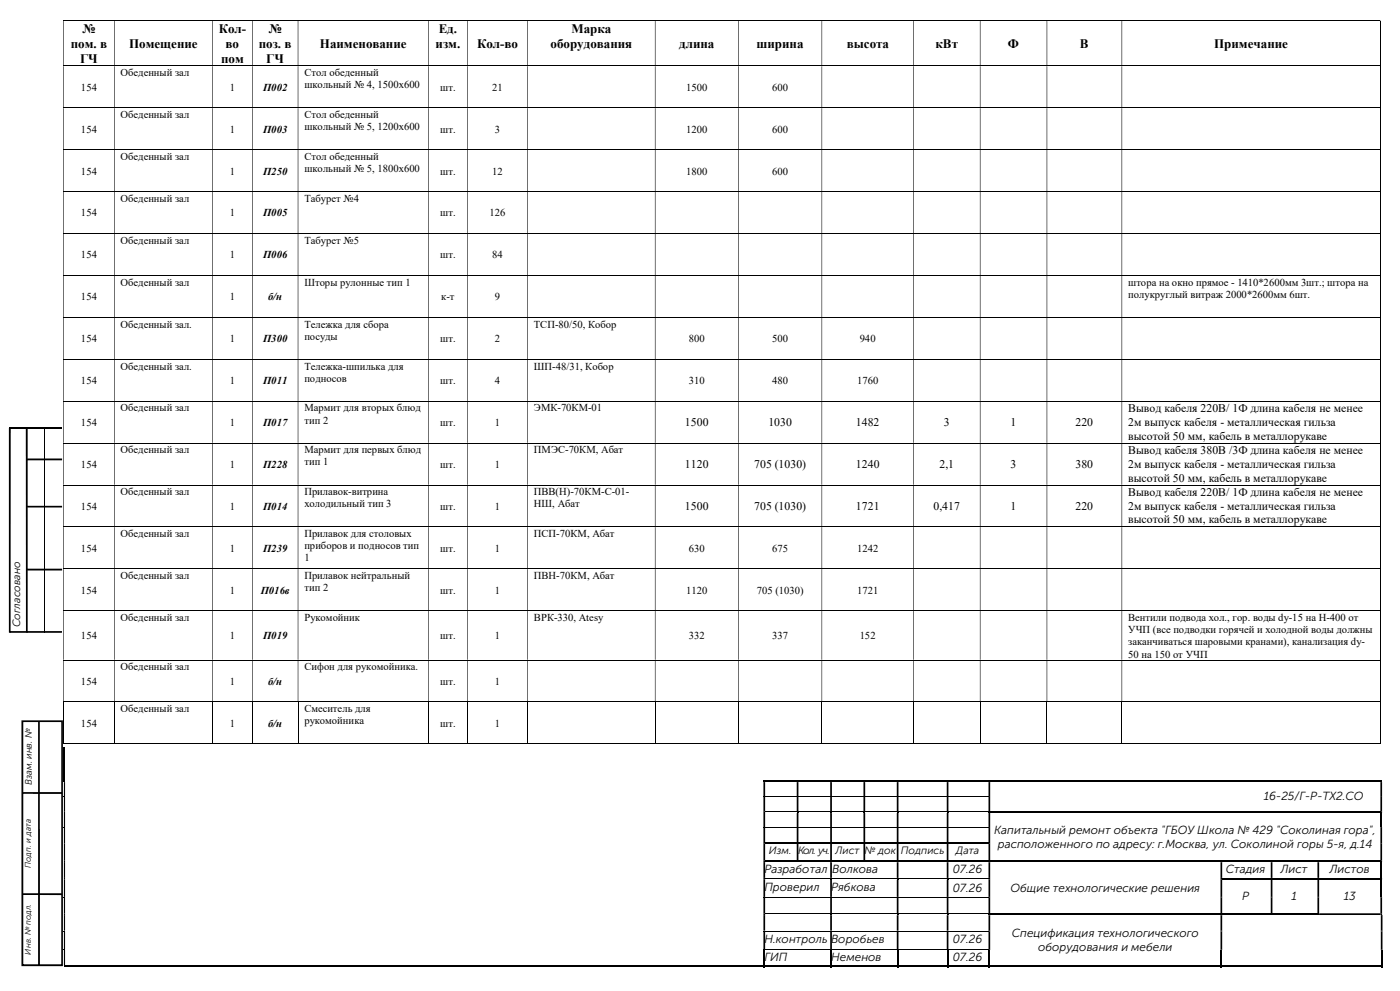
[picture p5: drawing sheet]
<svg xmlns="http://www.w3.org/2000/svg" width="420mm" height="297mm" viewBox="0 0 420 297" stroke-linecap="round" stroke-linejoin="round" font-family="sans-serif">
<defs><g id="words">
<g font-size="3.9">
<text x="24.7" y="9.9">№</text>
<text x="65.6" y="9.9">Кол-</text>
<text x="80.6" y="9.9">№</text>
<text x="131.6" y="9.9">Ед.</text>
<text x="171.4" y="9.9">Марка</text>
<text x="21.3" y="14.4">пом. в</text>
<text x="38.7" y="14.4">Помещение</text>
<text x="67.7" y="14.4">во</text>
<text x="77.6" y="14.4">поз. в</text>
<text x="96" y="14.4">Наименование</text>
<text x="130.7" y="14.4">изм.</text>
<text x="143.1" y="14.4">Кол-во</text>
<text x="165.2" y="14.4">оборудования</text>
<text x="203.7" y="14.4">длина</text>
<text x="227" y="14.4">ширина</text>
<text x="254" y="14.4">высота</text>
<text x="280.6" y="14.4">кВт</text>
<text x="302.3" y="14.4">Ф</text>
<text x="324" y="14.4">В</text>
<text x="364.2" y="14.4">Примечание</text>
<text x="24" y="18.8">ГЧ</text>
<text x="66.3" y="18.8">пом</text>
<text x="79.9" y="18.8">ГЧ</text>
</g>
<g font-size="3.5">
<text x="338.5" y="123.6">Вывод кабеля 220В/ 1Ф длина кабеля не менее</text>
<text x="205.5" y="127.8">1500</text>
<text x="230.5" y="127.8">1030</text>
<text x="256.7" y="127.8">1482</text>
<text x="283.1" y="127.8">3</text>
<text x="303.2" y="127.8">1</text>
<text x="322.6" y="127.8">220</text>
<text x="338.5" y="127.7">2м выпуск кабеля - металлическая гильза</text>
<text x="338.5" y="131.7">высотой 50 мм, кабель в металлорукаве</text>
<text x="338.5" y="136.2">Вывод кабеля 380В /3Ф длина кабеля не менее</text>
<text x="205.5" y="140.3">1120</text>
<text x="226.2" y="140.3">705 (1030)</text>
<text x="256.8" y="140.3">1240</text>
<text x="281.8" y="140.3">2,1</text>
<text x="303.1" y="140.3">3</text>
<text x="322.6" y="140.3">380</text>
<text x="338.5" y="140.3">2м выпуск кабеля - металлическая гильза</text>
<text x="338.5" y="144.3">высотой 50 мм, кабель в металлорукаве</text>
<text x="338.5" y="148.8">Вывод кабеля 220В/ 1Ф длина кабеля не менее</text>
<text x="205.5" y="152.9">1500</text>
<text x="226.2" y="152.9">705 (1030)</text>
<text x="256.8" y="152.9">1721</text>
<text x="280" y="152.9">0,417</text>
<text x="303.1" y="152.9">1</text>
<text x="322.6" y="152.9">220</text>
<text x="338.5" y="152.8">2м выпуск кабеля - металлическая гильза</text>
<text x="338.5" y="156.8">высотой 50 мм, кабель в металлорукаве</text>
<text x="379.1" y="239.7">16-25/Г-Р-ТХ2.СО</text>
<text x="298.3" y="249.8">Капитальный ремонт объекта &quot;ГБОУ Школа № 429 &quot;Соколиная гора&quot;,</text>
<text x="299.3" y="254">расположенного по адресу: г.Москва, ул. Соколиной горы 5-я, д.14</text>
<text x="229.3" y="261.7">Разработал</text>
<text x="249.7" y="261.7">Волкова</text>
<text x="285.8" y="261.7">07.26</text>
<text x="367.7" y="261.7">Стадия</text>
<text x="384.2" y="261.7">Лист</text>
<text x="398.9" y="261.7">Листов</text>
<text x="229.3" y="267">Проверил</text>
<text x="249.3" y="267">Рябкова</text>
<text x="285.8" y="267.2">07.26</text>
<text x="303.1" y="267.3">Общие технологические решения</text>
<text x="372.6" y="269.7">Р</text>
<text x="387.4" y="269.7">1</text>
<text x="403.1" y="269.7">13</text>
<text x="303.5" y="280.9">Спецификация технологического</text>
<text x="229.3" y="282.5">Н.контроль</text>
<text x="249.3" y="282.5">Воробьев</text>
<text x="285.8" y="282.5">07.26</text>
<text x="311.4" y="285.1">оборудования и мебели</text>
<text x="229.3" y="288">ГИП</text>
<text x="249.3" y="288">Неменов</text>
<text x="285.8" y="288">07.26</text>
</g>
<g font-size="3.2">
<text x="36.2" y="22.8">Обеденный зал</text>
<text x="91.3" y="22.8">Стол обеденный</text>
<text x="24.3" y="27.2">154</text>
<text x="68.9" y="27.2">1</text>
<text x="79" y="27.2">П002</text>
<text x="91.3" y="26.5">школьный № 4, 1500х600</text>
<text x="132.1" y="27.2">шт.</text>
<text x="147.7" y="27.2">21</text>
<text x="205.9" y="27.2">1500</text>
<text x="231.6" y="27.2">600</text>
<text x="36.2" y="35.4">Обеденный зал</text>
<text x="91.3" y="35.4">Стол обеденный</text>
<text x="24.3" y="39.8">154</text>
<text x="68.9" y="39.8">1</text>
<text x="79" y="39.8">П003</text>
<text x="91.3" y="39">школьный № 5, 1200х600</text>
<text x="132.1" y="39.8">шт.</text>
<text x="148.4" y="39.8">3</text>
<text x="205.9" y="39.8">1200</text>
<text x="231.6" y="39.8">600</text>
<text x="36.2" y="47.9">Обеденный зал</text>
<text x="91.3" y="47.9">Стол обеденный</text>
<text x="24.3" y="52.3">154</text>
<text x="68.9" y="52.3">1</text>
<text x="79" y="52.3">П250</text>
<text x="91.3" y="51.6">школьный № 5, 1800х600</text>
<text x="132.1" y="52.3">шт.</text>
<text x="147.7" y="52.3">12</text>
<text x="205.9" y="52.3">1800</text>
<text x="231.6" y="52.3">600</text>
<text x="24.3" y="64.9">154</text>
<text x="36.2" y="60.5">Обеденный зал</text>
<text x="68.9" y="64.9">1</text>
<text x="79" y="64.9">П005</text>
<text x="91.3" y="60.5">Табурет №4</text>
<text x="132.1" y="64.9">шт.</text>
<text x="146.9" y="64.9">126</text>
<text x="24.3" y="77.4">154</text>
<text x="36.2" y="73.1">Обеденный зал</text>
<text x="68.9" y="77.4">1</text>
<text x="79" y="77.4">П006</text>
<text x="91.3" y="73.1">Табурет №5</text>
<text x="132.1" y="77.4">шт.</text>
<text x="147.7" y="77.4">84</text>
<text x="36.2" y="85.6">Обеденный зал</text>
<text x="91.3" y="85.6">Шторы рулонные тип 1</text>
<text x="338.5" y="85.6">штора на окно прямое - 1410*2600мм 3шт.; штора на</text>
<text x="338.5" y="89.3">полукруглый витраж 2000*2600мм 6шт.</text>
<text x="24.3" y="90">154</text>
<text x="68.9" y="90">1</text>
<text x="80.4" y="90">б/н</text>
<text x="132.4" y="90">к-т</text>
<text x="148.4" y="90">9</text>
<text x="36.2" y="98.2">Обеденный зал.</text>
<text x="91.3" y="98.2">Тележка для сбора</text>
<text x="91.3" y="101.8">посуды</text>
<text x="160.2" y="98.2">ТСП-80/50, Кобор</text>
<text x="24.3" y="102.5">154</text>
<text x="68.9" y="102.5">1</text>
<text x="79" y="102.5">П300</text>
<text x="132.1" y="102.5">шт.</text>
<text x="148.4" y="102.5">2</text>
<text x="206.6" y="102.5">800</text>
<text x="231.6" y="102.5">500</text>
<text x="257.9" y="102.5">940</text>
<text x="36.2" y="110.7">Обеденный зал.</text>
<text x="91.3" y="110.7">Тележка-шпилька для</text>
<text x="160.2" y="110.7">ШП-48/31, Кобор</text>
<text x="24.3" y="115.1">154</text>
<text x="68.9" y="115.1">1</text>
<text x="79" y="115.1">П011</text>
<text x="91.3" y="114.4">подносов</text>
<text x="132.1" y="115.1">шт.</text>
<text x="148.4" y="115.1">4</text>
<text x="206.6" y="115.1">310</text>
<text x="231.6" y="115.1">480</text>
<text x="257.1" y="115.1">1760</text>
<text x="36.2" y="123.3">Обеденный зал</text>
<text x="91.3" y="123.3">Мармит для вторых блюд</text>
<text x="160.2" y="123.3">ЭМК-70КМ-01</text>
<text x="24.3" y="127.7">154</text>
<text x="68.9" y="127.7">1</text>
<text x="79" y="127.7">П017</text>
<text x="91.3" y="127">тип 2</text>
<text x="132.1" y="127.7">шт.</text>
<text x="148.4" y="127.7">1</text>
<text x="36.2" y="135.8">Обеденный зал</text>
<text x="91.3" y="135.8">Мармит для первых блюд</text>
<text x="160.2" y="135.8">ПМЭС-70КМ, Абат</text>
<text x="24.3" y="140.2">154</text>
<text x="68.9" y="140.2">1</text>
<text x="79" y="140.2">П228</text>
<text x="91.3" y="139.5">тип 1</text>
<text x="132.1" y="140.2">шт.</text>
<text x="148.4" y="140.2">1</text>
<text x="36.2" y="148.4">Обеденный зал</text>
<text x="91.3" y="148.4">Прилавок-витрина</text>
<text x="160.2" y="148.4">ПВВ(Н)-70КМ-С-01-</text>
<text x="24.3" y="152.8">154</text>
<text x="68.9" y="152.8">1</text>
<text x="79" y="152.8">П014</text>
<text x="91.3" y="152.1">холодильный тип 3</text>
<text x="132.1" y="152.8">шт.</text>
<text x="148.4" y="152.8">1</text>
<text x="160.2" y="152.1">НШ, Абат</text>
<text x="36.2" y="161">Обеденный зал</text>
<text x="91.3" y="161">Прилавок для столовых</text>
<text x="160.2" y="161">ПСП-70КМ, Абат</text>
<text x="24.3" y="165.4">154</text>
<text x="68.9" y="165.4">1</text>
<text x="79" y="165.4">П239</text>
<text x="91.3" y="164.6">приборов и подносов тип</text>
<text x="132.1" y="165.4">шт.</text>
<text x="148.4" y="165.4">1</text>
<text x="206.6" y="165.4">630</text>
<text x="231.6" y="165.4">675</text>
<text x="257.1" y="165.4">1242</text>
<text x="36.2" y="173.5">Обеденный зал</text>
<text x="91.3" y="168.3">1</text>
<text x="91.3" y="173.5">Прилавок нейтральный</text>
<text x="160.2" y="173.5">ПВН-70КМ, Абат</text>
<text x="24.3" y="177.9">154</text>
<text x="68.9" y="177.9">1</text>
<text x="78.2" y="177.9">П016в</text>
<text x="91.3" y="177.2">тип 2</text>
<text x="132.1" y="177.9">шт.</text>
<text x="148.4" y="177.9">1</text>
<text x="205.9" y="177.9">1120</text>
<text x="227" y="177.9">705 (1030)</text>
<text x="257.1" y="177.9">1721</text>
<text x="6.1" y="188" transform="rotate(-90 6.1 188)">Согласовано</text>
<text x="24.3" y="191.6">154</text>
<text x="36.2" y="186.1">Обеденный зал</text>
<text x="68.9" y="191.6">1</text>
<text x="79" y="191.6">П019</text>
<text x="91.3" y="186.1">Рукомойник</text>
<text x="132.1" y="191.6">шт.</text>
<text x="148.4" y="191.6">1</text>
<text x="160.2" y="186.1">ВРК-330, Atesy</text>
<text x="206.6" y="191.6">332</text>
<text x="231.6" y="191.6">337</text>
<text x="257.9" y="191.6">152</text>
<text x="338.5" y="186.1">Вентили подвода хол., гор. воды dy-15 на Н-400 от</text>
<text x="338.5" y="189.7">УЧП (все подводки горячей и холодной воды должны</text>
<text x="338.5" y="193.4">заканчиваться шаровыми кранами), канализация dy-</text>
<text x="338.5" y="197.1">50 на 150 от УЧП</text>
<text x="36.2" y="200.9">Обеденный зал</text>
<text x="91.3" y="200.9">Сифон для рукомойника.</text>
<text x="24.3" y="205.2">154</text>
<text x="68.9" y="205.2">1</text>
<text x="80.4" y="205.2">б/н</text>
<text x="132.1" y="205.2">шт.</text>
<text x="148.4" y="205.2">1</text>
<text x="36.2" y="213.4">Обеденный зал</text>
<text x="91.3" y="213.4">Смеситель для</text>
<text x="24.3" y="217.8">154</text>
<text x="68.9" y="217.8">1</text>
<text x="80.4" y="217.8">б/н</text>
<text x="91.3" y="217.1">рукомойника</text>
<text x="132.1" y="217.8">шт.</text>
<text x="148.4" y="217.8">1</text>
<text x="230.7" y="255.9">Изм.</text>
<text x="239.4" y="255.9">Кол. уч.</text>
<text x="250.7" y="255.9">Лист</text>
<text x="259.3" y="255.9">№ док</text>
<text x="270.2" y="255.9">Подпись</text>
<text x="286.8" y="255.9">Дата</text>
</g>
<text font-size="2.8" x="9.6" y="235.3" transform="rotate(-90 9.6 235.3)">Взам. инв. №</text>
<g font-size="2.5">
<text x="9.2" y="260.1" transform="rotate(-90 9.2 260.1)">Подп. и дата</text>
<text x="9.2" y="286.1" transform="rotate(-90 9.2 286.1)">Инв. № подл.</text>
</g>
</g></defs>
<path d="M19.3 223.8v10" fill="none" stroke="#000" stroke-width=".34"/>
<g fill="#000">
<path d="M11.4 216.2h.5l.1 73.1h-.6zM6.7 237.4h11.9v.6l-11.9-.1zM19.2 233.8h.3v.6h-.3zM19.2 238.6h.3v.2h-.3zM239.5 233.8h9.5v.6h-9.5zM249.6 233.8h9.4v.6h-9.4zM259.5 233.8h9.5v.6h-9.5zM269.5 233.8h14.5v.6h-14.5zM284.5 233.8h12v.6h-12zM414.1 233.8h.5v.6h-.5zM19.2 247.9h.3v.2h-.3zM229.5 252.3h9.5v.6h-9.5z"/>
<path d="M239 243.1h.5v.6h-.5zM239 252.3h.5v.6h-.5zM239.5 252.3h9.5v.6h-9.5zM239.5 257.9h9.5v.5h-9.5zM249 243.1h.6v.6h-.6zM249 252.3h.6v.6h-.6zM249 257.9h.6v.5h-.6zM249.6 252.3h9.4v.6h-9.4zM259 243.1h.5v.6h-.5zM259 252.3h.5v.6h-.5zM259.5 252.3h9.5v.6h-9.5zM259.5 257.9h9.5v.5h-9.5z"/>
<path d="M269 243.1h.5v.6h-.5zM269 252.3h.5v.6h-.5zM269 257.9h.5v.5h-.5zM269.5 252.3h14.5v.6h-14.5zM269.5 257.9h14.5v.5h-14.5zM284 243.1h.5v.6h-.5zM284 252.3h.5v.6h-.5zM284 257.9h.5v.5h-.5zM284.5 252.3h12v.6h-12zM284.5 257.9h12v.5h-12zM296.5 243.1h.6v.6h-.6zM296.5 257.9h.6v.5h-.6z"/>
<path d="M297.1 243.1h117v.5h-117zM297.1 257.9h69v.5h-69zM366.6 257.9h14.6v.5h-14.6zM381.7 257.9h13.5v.5h-13.5zM395.7 257.9h18.4v.5h-18.4zM414.1 243.7h.5v4.2h-.5zM414.1 258.4h.5v4.7h-.5zM6.7 267.7h11.9v.6l-11.9-.1zM19.2 268.8h.3v.3h-.3zM19.2 278.9h.3v.3h-.3zM249 263.1h.6v.6h-.6zM249 273.7h.6v.6h-.6z"/>
<path d="M269 263.1h.5v.6h-.5zM269 273.7h.5v.6h-.5zM284 263.1h.5v.6h-.5zM284 273.7h.5v.6h-.5zM296.5 273.7h.6v.6h-.6zM297.1 273.7h69v.5h-69zM366.1 273.7h.5v.6h-.5zM366.6 263.1h14.6v.5h-14.6zM381.2 263.1h.5v.6h-.5zM381.7 263.1h13.5v.5h-13.5zM395.2 263.1h.5v.6h-.5zM395.7 263.1h18.4v.5h-18.4z"/>
<path d="M414.1 263.7h.5v5.1h-.5zM19.2 284.5h.3v.2h-.3zM19.2 289.4h209.8v.5h-209.8zM229.5 289.4h19.5v.5h-19.5zM249.6 289.4h19.4v.5h-19.4zM269.5 289.4h14.5v.5h-14.5zM284.5 289.4h12v.5h-12zM297.1 289.4h69v.5h-69zM366.6 289.4h47.6v.5h-47.6zM414.2 289.4h.5v.5h-.5z"/>
<path d="M6.4 215.9h12.5v73.7h-12.5zM6.7 216.4l.3-.2v73.1l-.3-.3h11.9l-.2 .3v-73.1l.2 .2z"/>
</g>
<g fill="#000">
<path d="M19.2 234.4h.3v4.2h-.3zM229 234.4h.5v4.2h-.5zM239 234.4h.5v4.2h-.5zM249 234.4h.6v4.2h-.6zM259 234.4h.5v4.2h-.5zM269 234.4h.5v4.2h-.5zM284 234.4h.5v4.2h-.5zM296.5 234.4h.6v4.2h-.6zM414.1 234.4h.5v4.2h-.5z" fill-rule="evenodd"/>
<path d="M229 233.8h.5v.6h-.5z" fill-rule="evenodd"/>
<path d="M229.5 233.8h9.5v.6h-9.5z" fill-rule="evenodd"/>
<path d="M239 233.8h.5v.6h-.5z" fill-rule="evenodd"/>
<path d="M249 233.8h.6v.6h-.6z" fill-rule="evenodd"/>
<path d="M259 233.8h.5v.6h-.5z" fill-rule="evenodd"/>
<path d="M269 233.8h.5v.6h-.5z" fill-rule="evenodd"/>
<path d="M284 233.8h.5v.6h-.5z" fill-rule="evenodd"/>
<path d="M296.5 233.8h.6v.6h-.6z" fill-rule="evenodd"/>
<path d="M296.5 238.6h.6v.2h-.6zM414.1 238.6h.5v.2h-.5zM19.2 238.8h.3v4.3h-.3zM229 238.8h.5v4.3h-.5zM239 238.8h.5v4.3h-.5zM249 238.8h.6v4.3h-.6zM259 238.8h.5v4.3h-.5zM269 238.8h.5v4.3h-.5zM284 238.8h.5v4.3h-.5z" fill-rule="evenodd"/>
<path d="M296.5 238.8h.6v4.3h-.6zM414.1 238.8h.5v4.3h-.5z" fill-rule="evenodd"/>
<path d="M297.1 233.8h117.2v.6h-117.2z" fill-rule="evenodd"/>
<path d="M414.1 233.8h.5v.6h-.5z" fill-rule="evenodd"/>
<path d="M19.2 243.1h.3v.6h-.3zM229 243.1h.5v.6h-.5z" fill-rule="evenodd"/>
<path d="M19.2 252.3h.3v.6h-.3zM229 252.3h.5v.6h-.5z" fill-rule="evenodd"/>
<path d="M19.2 257.9h.3v.5h-.3zM229 257.9h.5v.5h-.5z" fill-rule="evenodd"/>
<path d="M229.5 257.9h10v.5h-10z" fill-rule="evenodd"/>
<path d="M249.6 257.9h9.9v.5h-9.9z" fill-rule="evenodd"/>
<path d="M296.5 247.9h.6v.2h-.6zM414.1 247.9h.5v.2h-.5zM19.2 248.1h.3v4.2h-.3zM229 248.1h.5v4.2h-.5zM239 248.1h.5v4.2h-.5zM249 248.1h.6v4.2h-.6zM259 248.1h.5v4.2h-.5zM269 248.1h.5v4.2h-.5zM284 248.1h.5v4.2h-.5z" fill-rule="evenodd"/>
<path d="M296.5 248.1h.6v4.2h-.6zM414.1 248.1h.5v4.2h-.5z" fill-rule="evenodd"/>
<path d="M296.5 252.3h.6v.6h-.6zM414.1 252.3h.5v.6h-.5zM19.2 252.9h.3v5h-.3zM229 252.9h.5v5h-.5zM239 252.9h.5v5h-.5zM249 252.9h.6v5h-.6zM259 252.9h.5v5h-.5zM269 252.9h.5v5h-.5zM284 252.9h.5v5h-.5z" fill-rule="evenodd"/>
<path d="M296.5 252.9h.6v5h-.6zM414.1 252.9h.5v5h-.5z" fill-rule="evenodd"/>
<path d="M366.1 257.9h.5v.5h-.5z" fill-rule="evenodd"/>
<path d="M381.2 257.9h.5v.5h-.5z" fill-rule="evenodd"/>
<path d="M395.2 257.9h.5v.5h-.5z" fill-rule="evenodd"/>
<path d="M414.1 243.1h.5v.6h-.5zM19.2 243.7h.3v4.2h-.3zM229 243.7h.5v4.2h-.5zM239 243.7h.5v4.2h-.5zM249 243.7h.6v4.2h-.6zM259 243.7h.5v4.2h-.5zM269 243.7h.5v4.2h-.5zM284 243.7h.5v4.2h-.5zM296.5 243.7h.6v4.2h-.6z" fill-rule="evenodd"/>
<path d="M414.1 257.9h.5v.5h-.5zM19.2 258.4h.3v4.7h-.3zM229 258.4h.5v4.7h-.5zM249 258.4h.6v4.7h-.6zM269 258.4h.5v4.7h-.5zM284 258.4h.5v4.7h-.5zM296.5 258.4h.6v4.7h-.6zM366.1 258.4h.5v4.7h-.5zM381.2 258.4h.5v4.7h-.5zM395.2 258.4h.5v4.7h-.5z" fill-rule="evenodd"/>
<path d="M19.2 263.1h.3v.6h-.3zM229 263.1h.5v.6h-.5z" fill-rule="evenodd"/>
<path d="M19.2 273.7h.3v.6h-.3zM229 273.7h.5v.6h-.5z" fill-rule="evenodd"/>
<path d="M296.5 263.1h.6v.6h-.6zM366.1 263.1h.5v.6h-.5z" fill-rule="evenodd"/>
<path d="M296.5 268.8h.6v.3h-.6zM366.1 268.8h.5v.3h-.5zM381.2 268.8h.5v.3h-.5zM395.2 268.8h.5v.3h-.5zM414.1 268.8h.5v.3h-.5zM19.2 269.1h.3v4.6h-.3zM229 269.1h.5v4.6h-.5zM249 269.1h.6v4.6h-.6zM269 269.1h.5v4.6h-.5zM284 269.1h.5v4.6h-.5z" fill-rule="evenodd"/>
<path d="M296.5 269.1h.6v4.6h-.6zM366.1 269.1h.5v4.6h-.5zM381.2 269.1h.5v4.6h-.5zM395.2 269.1h.5v4.6h-.5zM414.1 269.1h.5v4.6h-.5z" fill-rule="evenodd"/>
<path d="M296.5 278.9h.6v.3h-.6zM366.1 278.9h.5v.3h-.5zM414.2 278.9h.5v.3h-.5zM19.2 279.2h.3v5.3h-.3zM229 279.2h.5v5.3h-.5zM249 279.2h.6v5.3h-.6zM269 279.2h.5v5.3h-.5zM284 279.2h.5v5.3h-.5z" fill-rule="evenodd"/>
<path d="M296.5 279.2h.6v5.3h-.6zM366.1 279.2h.5v5.3h-.5zM414.2 279.2h.5v5.3h-.5z" fill-rule="evenodd"/>
<path d="M366.6 273.7h29.1v.5h-29.1z" fill-rule="evenodd"/>
<path d="M395.7 273.7h18.4v.5h-18.4zM414.2 274.2l.5 .1z" fill-rule="evenodd"/>
<path d="M414.1 263.1h.5v.6h-.5zM19.2 263.7h.3v5.1h-.3zM229 263.7h.5v5.1h-.5zM249 263.7h.6v5.1h-.6zM269 263.7h.5v5.1h-.5zM284 263.7h.5v5.1h-.5zM296.5 263.7h.6v5.1h-.6zM366.1 263.7h.5v5.1h-.5zM381.2 263.7h.5v5.1h-.5zM395.2 263.7h.5v5.1h-.5z" fill-rule="evenodd"/>
<path d="M414.1 273.7h.5v.5h-.5zM19.2 274.3h.3v4.6h-.3zM229 274.3h.5v4.6h-.5zM249 274.3h.6v4.6h-.6zM269 274.3h.5v4.6h-.5zM284 274.3h.5v4.6h-.5zM296.5 274.3h.6v4.6h-.6zM366.1 274.3h.5v4.6h-.5zM414.2 274.3h.5v4.6h-.5z" fill-rule="evenodd"/>
<path d="M229 284.7h.5v5.2h-.5z" fill-rule="evenodd"/>
<path d="M249 284.7h.6v5.2h-.6z" fill-rule="evenodd"/>
<path d="M269 284.7h.5v5.2h-.5z" fill-rule="evenodd"/>
<path d="M284 284.7h.5v5.2h-.5z" fill-rule="evenodd"/>
<path d="M296.5 284.5h.6v.2h-.6zM366.1 284.5h.5v.2h-.5zM414.2 284.5h.5v.2h-.5zM19.2 284.7h.3v4.7h-.3z" fill-rule="evenodd"/>
<path d="M296.5 284.7h.6v5.2h-.6z" fill-rule="evenodd"/>
<path d="M366.1 284.7h.5v5.2h-.5z" fill-rule="evenodd"/>
<path d="M414.2 284.7h.5v5.2h-.5z" fill-rule="evenodd"/>
</g>
<g fill="none" stroke="#000" stroke-width=".3">
<path d="M229 238.7h67.5M229 248h67.5M229.5 243.2h9.5M239.5 243.2h9.5M249.6 243.2h9.4M259.5 243.2h9.5M269.5 243.2h14.5M284.5 243.2h12M229 268.9h67.5M229 279.1h67.5M229.5 263.2h19.5M229.5 273.9h19.5"/>
<path d="M249.6 263.2h19.4M249.6 273.9h19.4M269.5 263.2h14.5M269.5 273.9h14.5M284.5 263.2h12M284.5 273.9h12M229 284.6h67.5"/>
</g>
<path d="M2.2 165.9h4.7v24h-4.7z" fill="#fff"/>
<g fill="#000">
<path d="M414 6.1l.1 .2zM19 6.3h.2v13.4h-.2zM34.2 6.3h.2v13.4h-.2zM63.6 6.3h.2v13.4h-.2zM75.6 6.3h.2v13.4h-.2zM89.3 6.3h.2v13.4h-.2zM128.4 6.3h.2v13.4h-.2zM140.2 6.3h.1v13.4h-.1zM158.2 6.3h.2v13.4h-.2zM196.5 6.3h.1v13.4h-.1zM221.4 6.3h.2v13.4h-.2zM246.5 6.3h.1v13.4h-.1zM274 6.3h.2v13.4h-.2zM294 6.3h.1v13.4h-.1zM314 6.3h.2v13.4h-.2zM336.5 6.3h.1v13.4h-.1z" fill-rule="evenodd"/>
<path d="M414 19.7l.1 .2zM19 19.9h.2v12.4h-.2zM34.2 19.9h.2v12.4h-.2zM63.6 19.9h.2v12.4h-.2zM75.6 19.9h.2v12.4h-.2zM89.3 19.9h.2v12.4h-.2zM128.4 19.9h.2v12.4h-.2zM140.2 19.9h.1v12.4h-.1zM158.2 19.9h.2v12.4h-.2zM196.5 19.9h.1v12.4h-.1zM221.4 19.9h.2v12.4h-.2zM246.5 19.9h.1v12.4h-.1zM274 19.9h.2v12.4h-.2zM294 19.9h.1v12.4h-.1zM314 19.9h.2v12.4h-.2zM336.5 19.9h.1v12.4h-.1z" fill-rule="evenodd"/>
<path d="M414 32.3l.1 .1zM19 32.4h.2v12.4h-.2zM34.2 32.4h.2v12.4h-.2zM63.6 32.4h.2v12.4h-.2zM75.6 32.4h.2v12.4h-.2zM89.3 32.4h.2v12.4h-.2zM128.4 32.4h.2v12.4h-.2zM140.2 32.4h.1v12.4h-.1zM158.2 32.4h.2v12.4h-.2zM196.5 32.4h.1v12.4h-.1zM221.4 32.4h.2v12.4h-.2zM246.5 32.4h.1v12.4h-.1zM274 32.4h.2v12.4h-.2zM294 32.4h.1v12.4h-.1zM314 32.4h.2v12.4h-.2zM336.5 32.4h.1v12.4h-.1z" fill-rule="evenodd"/>
<path d="M414 44.8l.1 .2zM19 45h.2v12.4h-.2zM34.2 45h.2v12.4h-.2zM63.6 45h.2v12.4h-.2zM75.6 45h.2v12.4h-.2zM89.3 45h.2v12.4h-.2zM128.4 45h.2v12.4h-.2zM140.2 45h.1v12.4h-.1zM158.2 45h.2v12.4h-.2zM196.5 45h.1v12.4h-.1zM221.4 45h.2v12.4h-.2zM246.5 45h.1v12.4h-.1zM274 45h.2v12.4h-.2zM294 45h.1v12.4h-.1zM314 45h.2v12.4h-.2zM336.5 45h.1v12.4h-.1z" fill-rule="evenodd"/>
<path d="M414 57.4l.1 .1zM19 57.5h.2v12.4h-.2zM34.2 57.5h.2v12.4h-.2zM63.6 57.5h.2v12.4h-.2zM75.6 57.5h.2v12.4h-.2zM89.3 57.5h.2v12.4h-.2zM128.4 57.5h.2v12.4h-.2zM140.2 57.5h.1v12.4h-.1zM158.2 57.5h.2v12.4h-.2zM196.5 57.5h.1v12.4h-.1zM221.4 57.5h.2v12.4h-.2zM246.5 57.5h.1v12.4h-.1zM274 57.5h.2v12.4h-.2zM294 57.5h.1v12.4h-.1zM314 57.5h.2v12.4h-.2zM336.5 57.5h.1v12.4h-.1z" fill-rule="evenodd"/>
<path d="M414 69.9l.1 .2zM19 70.1h.2v12.4h-.2zM34.2 70.1h.2v12.4h-.2zM63.6 70.1h.2v12.4h-.2zM75.6 70.1h.2v12.4h-.2zM89.3 70.1h.2v12.4h-.2zM128.4 70.1h.2v12.4h-.2zM140.2 70.1h.1v12.4h-.1zM158.2 70.1h.2v12.4h-.2zM196.5 70.1h.1v12.4h-.1zM221.4 70.1h.2v12.4h-.2zM246.5 70.1h.1v12.4h-.1zM274 70.1h.2v12.4h-.2zM294 70.1h.1v12.4h-.1zM314 70.1h.2v12.4h-.2zM336.5 70.1h.1v12.4h-.1z" fill-rule="evenodd"/>
<path d="M414 82.5l.1 .1zM19 82.6h.2v12.4h-.2zM34.2 82.6h.2v12.4h-.2zM63.6 82.6h.2v12.4h-.2zM75.6 82.6h.2v12.4h-.2zM89.3 82.6h.2v12.4h-.2zM128.4 82.6h.2v12.4h-.2zM140.2 82.6h.1v12.4h-.1zM158.2 82.6h.2v12.4h-.2zM196.5 82.6h.1v12.4h-.1zM221.4 82.6h.2v12.4h-.2zM246.5 82.6h.1v12.4h-.1zM274 82.6h.2v12.4h-.2zM294 82.6h.1v12.4h-.1zM314 82.6h.2v12.4h-.2zM336.5 82.6h.1v12.4h-.1z" fill-rule="evenodd"/>
<path d="M414 95l.1 .2zM19 95.2h.2v12.4h-.2zM34.2 95.2h.2v12.4h-.2zM63.6 95.2h.2v12.4h-.2zM75.6 95.2h.2v12.4h-.2zM89.3 95.2h.2v12.4h-.2zM128.4 95.2h.2v12.4h-.2zM140.2 95.2h.1v12.4h-.1zM158.2 95.2h.2v12.4h-.2zM196.5 95.2h.1v12.4h-.1zM221.4 95.2h.2v12.4h-.2zM246.5 95.2h.1v12.4h-.1zM274 95.2h.2v12.4h-.2zM294 95.2h.1v12.4h-.1zM314 95.2h.2v12.4h-.2zM336.5 95.2h.1v12.4h-.1z" fill-rule="evenodd"/>
<path d="M414 107.6l.1 .2zM19 107.8h.2v12.3h-.2zM34.2 107.8h.2v12.3h-.2zM63.6 107.8h.2v12.3h-.2zM75.6 107.8h.2v12.3h-.2zM89.3 107.8h.2v12.3h-.2zM128.4 107.8h.2v12.3h-.2zM140.2 107.8h.1v12.3h-.1zM158.2 107.8h.2v12.3h-.2zM196.5 107.8h.1v12.3h-.1zM221.4 107.8h.2v12.3h-.2zM246.5 107.8h.1v12.3h-.1zM274 107.8h.2v12.3h-.2zM294 107.8h.1v12.3h-.1zM314 107.8h.2v12.3h-.2zM336.5 107.8h.1v12.3h-.1z" fill-rule="evenodd"/>
<path d="M414 120.1l.1 .2zM19 120.3h.2v12.4h-.2zM34.2 120.3h.2v12.4h-.2zM63.6 120.3h.2v12.4h-.2zM75.6 120.3h.2v12.4h-.2zM89.3 120.3h.2v12.4h-.2zM128.4 120.3h.2v12.4h-.2zM140.2 120.3h.1v12.4h-.1zM158.2 120.3h.2v12.4h-.2zM196.5 120.3h.1v12.4h-.1zM221.4 120.3h.2v12.4h-.2zM246.5 120.3h.1v12.4h-.1zM274 120.3h.2v12.4h-.2zM294 120.3h.1v12.4h-.1zM314 120.3h.2v12.4h-.2zM336.5 120.3h.1v12.4h-.1z" fill-rule="evenodd"/>
<path d="M414 132.7l.1 .2zM19 132.9h.2v12.4h-.2zM34.2 132.9h.2v12.4h-.2zM63.6 132.9h.2v12.4h-.2zM75.6 132.9h.2v12.4h-.2zM89.3 132.9h.2v12.4h-.2zM128.4 132.9h.2v12.4h-.2zM140.2 132.9h.1v12.4h-.1zM158.2 132.9h.2v12.4h-.2zM196.5 132.9h.1v12.4h-.1zM221.4 132.9h.2v12.4h-.2zM246.5 132.9h.1v12.4h-.1zM274 132.9h.2v12.4h-.2zM294 132.9h.1v12.4h-.1zM314 132.9h.2v12.4h-.2zM336.5 132.9h.1v12.4h-.1z" fill-rule="evenodd"/>
<path d="M414 145.3l.1 .2zM19 145.5h.2v12.3h-.2zM34.2 145.5h.2v12.3h-.2zM63.6 145.5h.2v12.3h-.2zM75.6 145.5h.2v12.3h-.2zM89.3 145.5h.2v12.3h-.2zM128.4 145.5h.2v12.3h-.2zM140.2 145.5h.1v12.3h-.1zM158.2 145.5h.2v12.3h-.2zM196.5 145.5h.1v12.3h-.1zM221.4 145.5h.2v12.3h-.2zM246.5 145.5h.1v12.3h-.1zM274 145.5h.2v12.3h-.2zM294 145.5h.1v12.3h-.1zM314 145.5h.2v12.3h-.2zM336.5 145.5h.1v12.3h-.1z" fill-rule="evenodd"/>
<path d="M414 157.8l.1 .2zM19 158h.2v12.4h-.2zM34.2 158h.2v12.4h-.2zM63.6 158h.2v12.4h-.2zM75.6 158h.2v12.4h-.2zM89.3 158h.2v12.4h-.2zM128.4 158h.2v12.4h-.2zM140.2 158h.1v12.4h-.1zM158.2 158h.2v12.4h-.2zM196.5 158h.1v12.4h-.1zM221.4 158h.2v12.4h-.2zM246.5 158h.1v12.4h-.1zM274 158h.2v12.4h-.2zM294 158h.1v12.4h-.1zM314 158h.2v12.4h-.2zM336.5 158h.1v12.4h-.1z" fill-rule="evenodd"/>
<path d="M414 170.4l.1 .2zM19 170.6h.2v12.4h-.2zM34.2 170.6h.2v12.4h-.2zM63.6 170.6h.2v12.4h-.2zM75.6 170.6h.2v12.4h-.2zM89.3 170.6h.2v12.4h-.2zM128.4 170.6h.2v12.4h-.2zM140.2 170.6h.1v12.4h-.1zM158.2 170.6h.2v12.4h-.2zM196.5 170.6h.1v12.4h-.1zM221.4 170.6h.2v12.4h-.2zM246.5 170.6h.1v12.4h-.1zM274 170.6h.2v12.4h-.2zM294 170.6h.1v12.4h-.1zM314 170.6h.2v12.4h-.2zM336.5 170.6h.1v12.4h-.1z" fill-rule="evenodd"/>
<path d="M2.8 189.1h15.8v.6h-15.8zM8 170.4h10.6v.6h-10.6zM8 151.6h10.6v.5h-10.6zM8 137.4h10.6v.6h-10.6z" fill-rule="evenodd"/>
<path d="M414 183l.1 .1zM19 183.1h.2v14.6h-.2zM34.2 183.1h.2v14.6h-.2zM63.6 183.1h.2v14.6h-.2zM75.6 183.1h.2v14.6h-.2zM89.3 183.1h.2v14.6h-.2zM128.4 183.1h.2v14.6h-.2zM140.2 183.1h.1v14.6h-.1zM158.2 183.1h.2v14.6h-.2zM196.5 183.1h.1v14.6h-.1zM221.4 183.1h.2v14.6h-.2zM246.5 183.1h.1v14.6h-.1zM274 183.1h.2v14.6h-.2zM294 183.1h.1v14.6h-.1zM314 183.1h.2v14.6h-.2zM336.5 183.1h.1v14.6h-.1z" fill-rule="evenodd"/>
<path d="M414 197.7l.1 .2zM19 197.9h.2v12.4h-.2zM34.2 197.9h.2v12.4h-.2zM63.6 197.9h.2v12.4h-.2zM75.6 197.9h.2v12.4h-.2zM89.3 197.9h.2v12.4h-.2zM128.4 197.9h.2v12.4h-.2zM140.2 197.9h.1v12.4h-.1zM158.2 197.9h.2v12.4h-.2zM196.5 197.9h.1v12.4h-.1zM221.4 197.9h.2v12.4h-.2zM246.5 197.9h.1v12.4h-.1zM274 197.9h.2v12.4h-.2zM294 197.9h.1v12.4h-.1zM314 197.9h.2v12.4h-.2zM336.5 197.9h.1v12.4h-.1z" fill-rule="evenodd"/>
</g>
<path d="M2.9 128h15.7v.5h-15.7zM7.7 128.3h.6v61.3h-.5zM2.7 128.3h.5v61.3h-.5zM414 210.3l.1 .1zM414 222.8l.1 .2z" fill="#000"/>
<g fill="none" stroke="#000" stroke-width=".3">
<path d="M19 6.2h395M19 19.8h395M414.1 6.3v13.4M414.1 19.9v12.4M19 32.3h395M414.1 32.4v12.4M19 44.9h395M19 57.4h395M414.1 45v12.4M414.1 57.5v12.4M19 70h395M414.1 70.1v12.4"/>
<path d="M19 82.5h395M19 95.1h395M414.1 82.6v12.4M414.1 95.2v12.4M19 107.7h395M414.1 107.8v12.3M13.5 128.3v61.3M19 120.2h395M19 132.8h395M414.1 120.3v12.4M414.1 132.9v12.4M19 145.4h395"/>
<path d="M19 157.9h395M414.1 145.5v12.3M414.1 158v12.4M19 170.5h395M414.1 170.6v12.4M19 183h395M19 197.8h395M414.1 183.1v14.6M414.1 197.9v12.4M19 210.4h395M19.1 210.4v12.6M34.3 210.4v12.6"/>
<path d="M63.7 210.4v12.6M75.7 210.4v12.6M89.4 210.4v12.6M128.5 210.4v12.6M140.3 210.4v12.6M158.3 210.4v12.6M196.6 210.4v12.6M221.5 210.4v12.6M246.5 210.4v12.6M274.1 210.4v12.6M294 210.4v12.6M314.1 210.4v12.6"/>
<path d="M336.5 210.4v12.6M414.1 210.4v12.6M19 222.9h15.2M34.4 222.9h29.2M63.8 222.9h11.8M75.8 222.9h13.5M89.5 222.9h38.9M128.6 222.9h11.6M140.3 222.9h17.9M158.4 222.9h38.1M196.6 222.9h24.8M221.6 222.9h24.9"/>
<path d="M246.6 222.9h27.4M274.2 222.9h19.8M294.1 222.9h19.9M314.2 222.9h22.3M336.6 222.9h77.4"/>
</g>
<use href="#words"/>
</svg>
